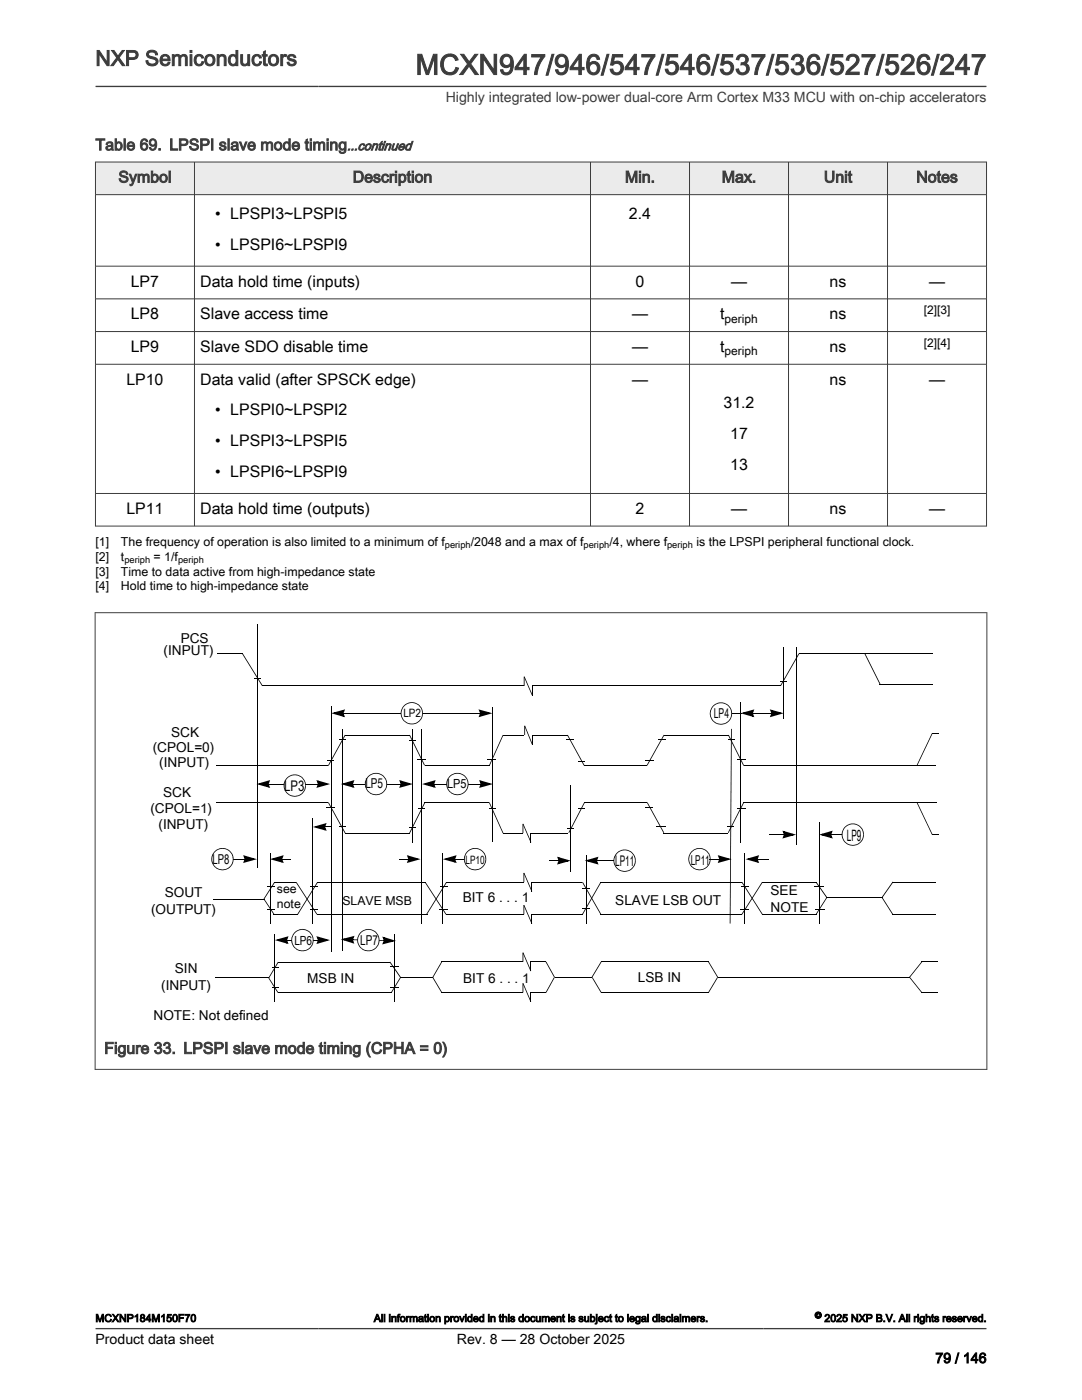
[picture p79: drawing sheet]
<svg xmlns="http://www.w3.org/2000/svg" width="216mm" height="279mm" viewBox="0 0 216 279" stroke-linecap="round" stroke-linejoin="round" font-family="sans-serif">
<defs><g id="words">
<text font-size="5.6" fill="#3c3c3c" x="82.9" y="14.9">MCXN947/946/547/546/537/536/527/526/247</text>
<text font-size="4.2" fill="#3c3c3c" x="19" y="13.1">NXP Semiconductors</text>
<g font-size="3.2" fill="#3c3c3c">
<text x="19" y="30">Table 69. LPSPI slave mode timing</text>
<text x="23.6" y="36.4">Symbol</text>
<text x="70.4" y="36.4">Description</text>
<text x="124.7" y="36.4">Min.</text>
<text x="144" y="36.4">Max.</text>
<text x="164.4" y="36.4">Unit</text>
<text x="182.8" y="36.4">Notes</text>
<text x="20.8" y="210.3">Figure 33. LPSPI slave mode timing (CPHA = 0)</text>
</g>
<g font-size="3.2">
<text x="43" y="43.7">• LPSPI3~LPSPI5</text>
<text x="125.5" y="43.7">2.4</text>
<text x="43" y="49.8">• LPSPI6~LPSPI9</text>
<text x="26.1" y="57.2">LP7</text>
<text x="40" y="57.2">Data hold time (inputs)</text>
<text x="126.8" y="57.2">0</text>
<text x="145.9" y="57.2">—</text>
<text x="165.5" y="57.2">ns</text>
<text x="185.4" y="57.2">—</text>
<text x="26.1" y="63.7">LP8</text>
<text x="40" y="63.7">Slave access time</text>
<text x="126.1" y="63.7">—</text>
<text x="143.7" y="63.7">t</text>
<text x="165.5" y="63.7">ns</text>
<text x="26.1" y="70.3">LP9</text>
<text x="40" y="70.3">Slave SDO disable time</text>
<text x="126.1" y="70.3">—</text>
<text x="143.7" y="70.3">t</text>
<text x="165.5" y="70.3">ns</text>
<text x="25.2" y="76.8">LP10</text>
<text x="40" y="76.8">Data valid (after SPSCK edge)</text>
<text x="126.1" y="76.8">—</text>
<text x="165.5" y="76.8">ns</text>
<text x="185.4" y="76.8">—</text>
<text x="43" y="82.9">• LPSPI0~LPSPI2</text>
<text x="144.4" y="81.4">31.2</text>
<text x="43" y="89.1">• LPSPI3~LPSPI5</text>
<text x="145.7" y="87.6">17</text>
<text x="43" y="95.2">• LPSPI6~LPSPI9</text>
<text x="145.7" y="93.7">13</text>
<text x="25.2" y="102.6">LP11</text>
<text x="40" y="102.6">Data hold time (outputs)</text>
<text x="126.8" y="102.6">2</text>
<text x="145.9" y="102.6">—</text>
<text x="165.5" y="102.6">ns</text>
<text x="185.4" y="102.6">—</text>
</g>
<text font-size="3.1" x="169" y="167.8">LP9</text>
<g font-size="2.9">
<text x="56.7" y="157.8">LP3</text>
<text x="122.8" y="172.8">LP11</text>
</g>
<text font-size="2.8" fill="#3c3c3c" x="88.9" y="20.4">Highly integrated low-power dual-core Arm Cortex M33 MCU with on-chip accelerators</text>
<g font-size="2.8">
<text x="19" y="268.1">Product data sheet</text>
<text x="91.2" y="268.1">Rev. 8 — 28 October 2025</text>
<text x="186.6" y="272">79 / 146</text>
</g>
<g font-size="2.7">
<text x="32.7" y="130.7">(INPUT)</text>
<text x="36.1" y="128.3">PCS</text>
<text x="142.4" y="143.3">LP4</text>
<text x="34.2" y="147">SCK</text>
<text x="30.5" y="150">(CPOL=0)</text>
<text x="31.8" y="153.1">(INPUT)</text>
<text x="32.6" y="159">SCK</text>
<text x="72.9" y="157.4">LP5</text>
<text x="30" y="162.2">(CPOL=1)</text>
<text x="31.6" y="165.4">(INPUT)</text>
<text x="42.4" y="172.4">LP8</text>
<text x="137.8" y="172.7">LP11</text>
<text x="32.9" y="179">SOUT</text>
<text x="153.8" y="178.6">SEE</text>
<text x="30.1" y="182.4">(OUTPUT)</text>
<text x="92.3" y="180.1">BIT 6 . . . 1</text>
<text x="122.8" y="180.5">SLAVE LSB OUT</text>
<text x="153.8" y="182">NOTE</text>
<text x="71.9" y="188.6">LP7</text>
<text x="32.2" y="197.5">(INPUT)</text>
<text x="34.9" y="194.1">SIN</text>
<text x="61.3" y="196.2">MSB IN</text>
<text x="92.4" y="196.2">BIT 6 . . . 1</text>
<text x="127.3" y="196">LSB IN</text>
<text x="30.6" y="203.6">NOTE: Not defined</text>
</g>
<text font-size="2.6" fill="#3c3c3c" x="69.3" y="30">...continued</text>
<g font-size="2.5">
<text x="19" y="108.9">[1]</text>
<text x="19.1" y="111.9">[2]</text>
<text x="24.1" y="108.9">The frequency of operation is also limited to a minimum of f</text>
<text x="24.1" y="111.9">t</text>
<text x="30.7" y="111.9">= 1/f</text>
<text x="93.9" y="108.9">/2048 and a max of f</text>
<text x="121.6" y="108.9">/4, where f</text>
<text x="139" y="108.9">is the LPSPI peripheral functional clock.</text>
<text x="19.1" y="117.8">[4]</text>
<text x="19.1" y="114.9">[3]</text>
<text x="24.1" y="114.9">Time to data active from high-impedance state</text>
<text x="24.1" y="117.8">Hold time to high-impedance state</text>
<text x="89.2" y="157.2">LP5</text>
<text x="58.7" y="188.6">LP6</text>
</g>
<g font-size="2.4">
<text x="144.6" y="64.4">periph</text>
<text x="184.3" y="62.7">[2][3]</text>
<text x="144.6" y="70.9">periph</text>
<text x="184.3" y="69.2">[2][4]</text>
<text x="55.3" y="178.2">see</text>
<text x="55.3" y="181.3">note</text>
<text x="68.3" y="180.5">SLAVE MSB</text>
</g>
<g font-size="2.3">
<text x="80.5" y="143.1">LP2</text>
<text x="92.9" y="172.5">LP10</text>
</g>
<g font-size="2.1">
<text x="19" y="263.8">MCXNP184M150F70</text>
<text x="74.6" y="263.8">All information provided in this document is subject to legal disclaimers.</text>
<text x="164.5" y="263.8">2025 NXP B.V. All rights reserved.</text>
</g>
<g font-size="1.9">
<text x="24.8" y="112.4">periph</text>
<text x="35.5" y="112.4">periph</text>
<text x="88.8" y="109.4">periph</text>
<text x="116.4" y="109.4">periph</text>
<text x="133.1" y="109.4">periph</text>
</g>
<text font-size="1.8" x="162.6" y="263.1">©</text>
</g></defs>
<path d="M19 32.3h177.8v6.5h-177.8z" fill-rule="evenodd" fill="#ebebeb"/>
<g fill="none" stroke="#3c3c3c" stroke-width=".2">
<path d="M19 38.8h177.9M19 32.3h177.9M19 32.3v72.8M38.8 32.3v72.8M117.8 32.3v72.8M137.6 32.3v72.8M157.3 32.3v72.8M177.1 32.3v72.8M196.8 32.3v72.8M19 53.1h177.9M19 59.6h177.9M19 66.2h177.9"/>
<path d="M19 72.7h177.9M19 98.5h177.9M19 105h177.9"/>
</g>
<path d="M68.4 142.3h.3v.1h-.3zM66.1 142.3l2.7-.7-.2 .4-1.8 .5-.1-.3 1.9 .5-.1 .3-.3-.6 .3-.1 .3 .8zM68.6 142.3l.1 .1zM68.4 141.8l.3 .1-.2 .5h-.3zM95.6 142.3h.4v.1h-.4zM95.8 142.3h.4l-.3 .6-.3-.1zM95.5 141.6l2.8 .7-2.8 .8 .2-.4 1.9-.5 .1 .3-2-.5 .1-.3 .3 .6-.3 .1zM145 142.3l.1 .2zM48.6 171.4h.4v.1h-.4zM48.8 171.4l.4 .1-.2 .5-.4-.1zM48.6 171.4l.1 .1zM48.5 170.7l2.8 .8-2.8 .7 .3-.4 1.8-.5 .1 .3-1.9-.5 .1-.3 .2 .6-.3 .1z" fill="#000"/>
<path d="M52.3 136.9h103.4M68.7 142.3h27M82.3 145.5v22.6M98.2 141.2v26.9M145.1 142.4h2.8M46.4 171.5h2.2M88.4 170.2v14.1" fill="none" stroke="#000" stroke-width=".2"/>
<path d="M66.7 142.3l1.9-.5-.2 .5 .2 .6zM95.8 141.8l1.8 .5-1.8 .6 .2-.6zM48.8 170.9l1.8 .6-1.8 .5 .2-.5z" fill="#000"/>
<circle cx="82.2" cy="142.3" r="2.14" fill="#fff"/>
<path d="M80.9 143.9l.3 .3 .8 .2 1.2-.2 .7-.7 .3-.5v-.7h.2a2.19 2.19 0 0 1-1.3 2.1 2.19 2.19 0 0 1-2.3-.3zM80.6 140.8a2.15 2.15 0 0 1 2.3-.6 2.2 2.2 0 0 1 1.5 2.1h-.2l-.2-.9-.7-.8-1.1-.3-1 .2-.8 .7-.3 1 .1 .8 .2 .5 .5 .4-.1 .2a2.15 2.15 0 0 1-.8-2.4zM79.6 171.4h1.7v.1h-1.7zM81.3 171.4h.4v.1h-.4zM81.3 171.4l.1 .1zM81.5 171.4l.3 .1-.2 .5-.3-.1zM81.2 170.7l2.7 .8-2.7 .7 .2-.4 1.8-.5 .1 .3-1.9-.5 .1-.3 .3 .6-.3 .1zM90.6 171.4h.4v.1h-.4zM88.4 171.5l2.7-.8-.2 .4-1.9 .5-.1-.3 2 .5-.1 .3-.3-.6 .3-.1 .3 .8zM90.9 171.4h1.8v.1h-1.8zM90.7 170.9l.3 .1-.2 .5h-.3zM92.7 171.4v.1z" fill="#000"/>
<path d="M54 170.2v14.1" fill="none" stroke="#000" stroke-width=".2"/>
<path d="M81.5 170.9l1.8 .6-1.8 .5 .2-.5zM89 171.5l1.8-.6-.2 .6 .2 .5z" fill="#000"/>
<circle cx="94.8" cy="171.5" r="2.15" fill="#fff"/>
<g fill="#000">
<path d="M93.5 173.1l.7 .3 .6 .1 1-.2 .8-.8 .3-1h.1a2.21 2.21 0 0 1-2.6 2.1l-.8-.3-.2-.1zM93.2 169.9l1.2-.6a2.28 2.28 0 0 1 2 .6l.4 .5 .2 1.1h-.1l-.1-.6-.5-.9-.9-.5h-1.2l-.9 .5-.3 .5-.3 .7 .3 1.2 .5 .7-.1 .1-.2-.2a2.33 2.33 0 0 1-.6-1.8l.2-.8zM53.6 195.2l.1-.1 1.8 2.9-.1 .1zM55.4 192h.2l-1.9 3.2-.1-.1zM57.1 187.5h.3v.2h-.3zM54.8 187.6l2.8-.8-.3 .5-1.8 .5-.1-.3 1.9 .5-.1 .3-.3-.6 .4-.1 .3 .8zM57.4 187.5v.2zM57.1 187l.3 .2-.1 .5h-.4zM63.2 187.5h.4v.2h-.4zM63.4 187.6h.4l-.2 .6-.3-.1zM63.1 186.8l2.7 .8-2.7 .8 .3-.4 1.8-.5 .1 .3-1.9-.5 .1-.4 .3 .7-.4 .1zM77.7 192l.2-.1 2.1 3.1-.1 .1z"/>
<path d="M79.9 195l.1 .1-1.8 3-.2-.1z"/>
</g>
<path d="M51.5 124.6v48.7M54.8 186.5v13.4M57.4 187.6h5.9" fill="none" stroke="#000" stroke-width=".2"/>
<path d="M55.5 187.6l1.8-.5-.2 .5 .2 .5zM63.4 187.1l1.8 .5-1.8 .5 .2-.5z" fill="#000"/>
<circle cx="60.3" cy="187.6" r="2.14" fill="#fff"/>
<path d="M54.2 192.9h1.4v.2h-1.4zM54.2 196.9h1.4v.2h-1.4zM59.1 189.2l1 .5 1.2-.2 .9-.9 .2-1h.2l-.1 .7-.6 .9a2.23 2.23 0 0 1-2.9 .1zM58.8 186.1a2.15 2.15 0 0 1 2.2-.6l.8 .4 .5 .7 .3 1h-.2l-.2-1-.7-.7-1.1-.3-1 .2-.6 .5-.5 .9v.9l.3 .7 .5 .4-.1 .1-.6-.6-.3-1.1 .1-.6zM68 187.5l2.7-.7-.2 .4-1.8 .5-.1-.4 1.9 .6-.1 .3-.3-.6 .3-.1 .3 .8zM70.5 187.5l.1 .1zM70.3 187.5h.3v.1h-.3zM70.3 187l.3 .1-.2 .5h-.3zM76.4 187.6h.4v.2h-.4zM76.6 187.7h.3l-.2 .6-.3-.1zM76.4 187.6l.1 .2zM76.3 186.9l2.7 .9-2.7 .7 .2-.4 1.8-.5 .2 .3-2-.6 .1-.3 .3 .7-.3 .1z" fill="#000"/>
<path d="M78.7 186.5v13.4" fill="none" stroke="#000" stroke-width=".2"/>
<path d="M68.6 187.5l1.9-.5-.2 .5 .1 .6zM76.6 187.2l1.8 .6-1.8 .4 .2-.5z" fill="#000"/>
<path d="M70.6 187.6h5.8" fill="none" stroke="#000" stroke-width=".31"/>
<circle cx="73.5" cy="187.6" r="2.14" fill="#fff"/>
<g fill="#000">
<path d="M84.8 176.1l.1-.1 4.2 6.4-.2 .1zM87.8 176.9h1.5v.2h-1.5zM89 176l.2 .1-4 6.4-.1-.1zM116.2 176.1l.1-.1 3.7 6.4-.2 .1zM119.8 176l.2 .1-3.7 6.4-.1-.1zM72.2 189.2l1.1 .5 1.2-.2 .8-.9 .3-1h.1l-.1 .7-.5 .9a2.23 2.23 0 0 1-3 .1zM71.9 186.1a2.15 2.15 0 0 1 2.3-.6l.7 .4 .6 .7 .2 1h-.1l-.3-1-.6-.7-1.2-.3-1 .2-.6 .5-.4 .9v.9l.3 .7 .4 .4-.1 .1a2.19 2.19 0 0 1-.2-3.2zM77.8 192.8h1.7v.2h-1.7zM77.9 197.1h1.7v.1h-1.7zM86.3 195.1l.1-.1 1.8 3-.1 .1zM87.6 181.5h1.7v.1h-1.7zM88.1 191.9l.1 .1-1.8 3.1-.1-.1z"/>
<path d="M108.9 192l.1-.1 1.7 3.1-.1 .1zM110.6 195l.1 .1-1.7 3-.1-.1zM118.1 195.1l.1-.1 1.8 3-.1 .1zM119.9 191.9l.1 .1-1.8 3.1-.1-.1zM141.3 192l.1-.1 1.9 3.1-.2 .1zM143.1 195l.2 .1-1.9 3-.1-.1zM147.7 181.5h1.7v.1h-1.7z"/>
</g>
<g fill="none" stroke="#000" stroke-width=".2">
<path d="M54.8 176.1h4.3M89.1 176.1h27.1M119.9 176.1h28.1M42.9 195h10.8M54.5 182.5h4.9M55.4 192h22.4M55.4 198.1h22.7M79.9 195.1h6.4M88.1 192h20.8M88.1 198.1h20.8M89 182.5h27.2M110.8 195.1h7.4"/>
<path d="M119.9 182.5h28.1M119.9 192h21.5M119.9 198.1h21.5M143.2 195h38.3"/>
</g>
<circle cx="139.6" cy="171.5" r="2.14" fill="#fff"/>
<g fill="#000">
<path d="M65.3 151.6h1.4v.2h-1.4zM68.8 146.6l.1 .1-3.3 6.1h-.2zM67.7 147.6h1.3v.1h-1.3zM81.7 147.7h1.3v.1h-1.3zM81.7 146.7l.1-.1 3 6.1-.2 .1zM83.3 151.5h1.7v.2h-1.7zM86.5 156.4h.3v.2h-.3zM84.2 156.5l2.7-.8-.2 .4-1.8 .5-.1-.3 1.9 .5-.1 .3-.3-.6 .3-.1 .4 .9zM86.5 155.9l.3 .1-.2 .5h-.3zM95.7 156.4h.4v.2h-.4zM95.9 156.4l.4 .1-.3 .5-.3-.1zM95.6 155.7l2.8 .8-2.8 .8 .2-.5 1.9-.5 .1 .3-2-.5 .1-.3 .3 .6-.3 .1z"/>
<path d="M97.3 151.5h1.7v.2h-1.7zM100.3 146.7h.2l-2.8 6.1h-.1zM113.2 146.7l.1-.1 3.3 6.1-.1 .1zM128.8 151.6h1.7v.2h-1.7zM132.4 146.6l.2 .1-3.4 6.1-.2-.1zM138.3 173.1l.7 .3 .6 .1 1-.2 .8-.8 .2-1h.2a2.21 2.21 0 0 1-1.3 2 2.21 2.21 0 0 1-2.3-.3zM138 169.9l.5-.4 .6-.2a2.2 2.2 0 0 1 2.3 .9l.3 .6 .1 .7h-.2v-.6l-.5-.9-.9-.5h-1.2l-.9 .5-.5 .8-.1 .7 .3 1 .5 .6-.1 .1a2.19 2.19 0 0 1-.2-3.3z"/>
</g>
<path d="M145.8 145.5v38.8" fill="none" stroke="#000" stroke-width=".43"/>
<path d="M43.2 152.8h22.3M66.1 140.9v48.9M68.3 145.6v44.2M68.9 146.7h12.8M84.8 152.8h12.8M86.8 156.5h9M100.4 146.7h12.8M116.5 152.7h12.6M132.5 146.7h12.8" fill="none" stroke="#000" stroke-width=".2"/>
<path d="M84.8 156.5l1.8-.6-.1 .6 .1 .5zM95.9 155.9l1.8 .6-1.8 .5 .2-.5z" fill="#000"/>
<circle cx="91.3" cy="156.5" r="2.15" fill="#fff"/>
<path d="M70.3 156.4h.3v.2h-.3zM68 156.5l2.7-.8-.2 .4-1.8 .5-.1-.3 1.9 .5-.1 .3-.3-.6 .3-.1 .3 .9zM70.3 155.9l.3 .1-.2 .5h-.3zM79.8 156.4h.3v.2h-.3zM80 156.4l.3 .1-.2 .5-.3-.1zM79.7 155.7l2.7 .8-2.7 .8 .2-.5 1.8-.5 .1 .3-1.9-.5 .1-.3 .3 .6-.3 .1zM90 158.1l.7 .4h.6l1-.2 .8-.8 .2-1h.2a2.23 2.23 0 0 1-3.5 1.8l-.1-.1zM89.7 154.9a2.24 2.24 0 0 1 3.1 0l.4 .5 .3 1.1h-.2v-.6l-.6-.9-.8-.5h-1.3l-.8 .5-.4 .5-.2 .8 .2 1.2 .6 .6-.1 .1-.2-.2a2.33 2.33 0 0 1-.6-1.7l.2-.9z" fill="#000"/>
<path d="M68.6 156.5l1.8-.6-.1 .6 .1 .5zM79.9 155.9l1.9 .6-1.9 .5 .2-.5z" fill="#000"/>
<path d="M70.5 156.5h9.3" fill="none" stroke="#000" stroke-width=".2"/>
<circle cx="75" cy="156.5" r="2.14" fill="#fff"/>
<g fill="#000">
<path d="M73.7 158.1l.7 .4h.6l1-.2 .9-.8 .2-1h.1v.6l-.6 .9a2.21 2.21 0 0 1-3 .2zM73.5 154.9a2.26 2.26 0 0 1 3.1 0l.6 .9v.7h-.1l-.1-.6-.5-.9-.8-.5h-1.3l-.8 .5-.5 .8-.1 .7 .2 1 .5 .6-.1 .1a2.19 2.19 0 0 1-.1-3.3zM131.3 147.5h1.5v.2h-1.5zM145.3 147.5h1.2v.2h-1.2zM145.3 146.7l.1-.1 3.1 6.2h-.2zM52.6 179.5l.1-.1 2.1 3-.2 .1zM53.4 176.9h1.5v.2h-1.5zM56.1 171.4h.4v.1h-.4zM53.9 171.5l2.7-.8-.2 .4-1.9 .5-.1-.3 2 .5-.1 .3-.3-.6 .3-.1 .3 .8zM56.4 171.4h1.5v.1h-1.5zM56.2 170.9l.3 .1-.2 .5h-.3zM65.2 161h1.7v.1h-1.7z"/>
<path d="M65.4 160.2l.2-.1 3.3 6.1-.1 .1zM67.7 164.9h1.3v.2h-1.3zM81.6 165.1h1.4v.2h-1.4zM84.7 160.1l.2 .1-3.1 6.1-.1-.1zM83.5 161.2h1.2v.2h-1.2zM97.6 161.2h1.2v.2h-1.2zM97.6 160.2l.1-.1 2.8 6.1-.2 .1zM116.6 160.1l.1 .1-3.1 6h-.2zM128.8 161h1.5v.1h-1.5zM129.1 160.2l.1-.1 3.3 6.1h-.1zM131 165h1.8v.1h-1.8zM141.6 171.4h1.8v.1h-1.8z"/>
<path d="M143.3 171.4h.4v.1h-.4zM143.5 171.4l.4 .1-.2 .5-.4-.1zM143.2 170.7l2.8 .8-2.8 .7 .3-.4 1.8-.5 .1 .3-1.9-.5 .1-.3 .3 .6-.4 .1zM145.2 164.9h1.3v.2h-1.3zM148.3 160.1l.2 .1-3.1 6h-.2zM151 171.4h.4v.1h-.4zM148.8 171.5l2.7-.8-.3 .4-1.8 .5-.1-.3 1.9 .5-.1 .3-.3-.6 .4-.1 .3 .8zM151 170.9l.4 .1-.2 .5h-.4zM53.3 181.5h1.4v.1h-1.4zM152 176l.2 .1-4.1 6.4-.1-.1z"/>
</g>
<path d="M54.5 171.5l1.8-.6-.2 .6 .2 .5zM143.5 170.9l1.8 .6-1.8 .5 .2-.5zM149.4 171.5l1.8-.6-.2 .6 .2 .5z" fill="#000"/>
<path d="M84.2 145.5v38.8M148.4 152.7h38.2M43.2 160.1h22.3M68.9 166.3h12.8M84.7 160.1h12.9M100.4 166.3h12.9M116.6 160.1h12.5M132.4 166.3h12.9M148.4 160.1h38.5M148.6 170.2v14.1M151.3 171.5h2.1" fill="none" stroke="#000" stroke-width=".2"/>
<path d="M104.5 181.9h1.6v1.2h-1.6z" fill="#fff"/>
<path d="M104.5 180.6h.1l-.1 .1 .1-.1v1.9h-.1zM104.5 180.7l.1-.1 1.6 3.7h-.2h.2l-.1 .1zM106 182.5h.2v1.8h-.2z" fill="#000"/>
<path d="M104.5 175.4h1.6v1.3h-1.6z" fill="#fff"/>
<path d="M104.5 174.2h.1l-.1 .1 .1-.1v1.9h-.1zM104.5 174.3l.1-.1 1.6 3.7h-.2h.2h-.1zM106 176.1h.2v1.8h-.2z" fill="#000"/>
<path d="M104.3 191.3h1.6v1.3h-1.6z" fill="#fff"/>
<path d="M104.3 190.1h.1l-.1 .1 .1-.1v1.9h-.1zM104.3 190.2l.1-.1 1.6 3.7h-.2h.2h-.1zM105.8 192h.2v1.8h-.2z" fill="#000"/>
<path d="M104.3 197.5h1.6v1.2h-1.6z" fill="#fff"/>
<path d="M104.3 196.2h.1l-.1 .1 .1-.1v1.9h-.1zM104.3 196.3l.1-.1 1.6 3.7h-.2h.2l-.1 .1zM105.8 198.1h.2v1.8h-.2z" fill="#000"/>
<path d="M104.3 165.7h1.6v1.2h-1.6z" fill="#fff"/>
<path d="M104.3 164.4h.1l-.1 .1 .1-.1v1.9h-.1zM104.3 164.5l.1-.1 1.6 3.7h-.1h.1h-.1zM105.9 166.3h.1v1.8h-.1z" fill="#000"/>
<path d="M104.7 146.1h1.5v1.2h-1.5z" fill="#fff"/>
<path d="M104.6 144.9l.2-.1-.2 .1h.2v1.8h-.2zM104.6 144.9l.2-.1 1.5 3.7h-.2h.2l-.2 .1zM106.1 146.7h.2v1.8h-.2z" fill="#000"/>
<path d="M104.6 136.3h1.6v1.2h-1.6z" fill="#fff"/>
<g fill="#000">
<path d="M48.3 130.5l.2-.1 3.9 6.4-.1 .1zM50.7 135.3h1.4v.1h-1.4zM104.5 135h.2l-.2 .1 .2-.1v1.9h-.2zM104.5 135.1l.2-.1 1.6 3.7h-.2h.2l-.2 .1zM106.1 136.9h.2v1.8h-.2zM159.3 130.4l.2 .1-3.7 6.4-.1-.1zM53.4 156.4h.4v.2h-.4zM51.2 156.5l2.7-.8-.2 .4-1.9 .5-.1-.3 2 .5-.1 .3-.3-.6 .3-.1 .3 .9zM53.4 155.9l.4 .1-.2 .5h-.3zM63.2 156.4h.4v.2h-.4zM63.4 156.4l.4 .1-.2 .5-.3-.1zM63.1 155.7l2.8 .8-2.8 .8 .3-.5 1.8-.5 .1 .3-1.9-.5 .1-.3 .3 .6-.4 .1z"/>
<path d="M54.7 176l.2 .1-2.2 3.4-.1-.1zM147.8 176.9h1.6v.2h-1.6zM148 176.1l.1-.1 4.1 6.4-.2 .1z"/>
</g>
<path d="M43.4 130.5h5.1M53.7 156.5h9.6M152 182.5h10.9" fill="none" stroke="#000" stroke-width=".2"/>
<path d="M51.8 156.5l1.8-.6-.2 .6 .2 .5zM63.4 155.9l1.8 .6-1.8 .5 .2-.5z" fill="#000"/>
<circle cx="58.8" cy="156.8" r="2.14" fill="#fff"/>
<path d="M155.7 135.9h1.3v.1h-1.3zM172.5 130.5l.1-.1 3.1 6.1-.1 .1zM57.5 158.4l.7 .4h.6l1-.2 .8-.8 .3-1h.1v.7l-.6 .9a2.21 2.21 0 0 1-3 .1zM57.3 155.2a2.26 2.26 0 0 1 3.1 0l.6 .9v.7h-.1l-.1-.6-.5-.9-.8-.5h-1.3l-.8 .5-.5 .8-.1 .7 .2 1 .5 .6-.1 .1a2.19 2.19 0 0 1-.1-3.3zM147.1 151.5h1.7v.2h-1.7zM150 142.3h.4v.1h-.4zM147.7 142.3l2.8-.7-.2 .4-1.9 .5-.1-.3 2 .5-.1 .3-.3-.6 .3-.1 .3 .8zM150.1 141.8l.3 .1-.2 .5h-.3zM153.7 142.3h.4v.1h-.4zM153.9 142.3h.4l-.2 .6-.4-.1zM153.6 141.6l2.8 .7-2.8 .8 .3-.4 1.8-.5 .1 .3-1.9-.5 .1-.3 .3 .6-.4 .1zM147.1 161.2h1.6v.2h-1.6z" fill="#000"/>
<path d="M156.3 129.1v14.3M158.8 129.1v39.4M159.4 130.5h26.7M175.5 136.6h10.6M147.8 140.2v28M150.3 142.3h3.5" fill="none" stroke="#000" stroke-width=".2"/>
<path d="M148.4 142.3l1.8-.5-.2 .5 .2 .6zM153.9 141.8l1.8 .5-1.8 .6 .2-.6z" fill="#000"/>
<circle cx="44.4" cy="171.5" r="2.15" fill="#fff"/>
<path d="M186 146.3l.1 .1-3.1 6.4-.1-.1zM185.9 146.2h1.4v.2h-1.4zM43.1 173.1l.7 .3 .6 .1 1-.2 .7-.7 .4-1.1h.1a2.21 2.21 0 0 1-1.3 2 2.21 2.21 0 0 1-2.3-.3zM42.8 169.9a2.2 2.2 0 0 1 3.2 0l.5 .7 .1 .9h-.1l-.4-1.2-.9-.7-1-.2-.8 .2-.5 .4-.5 .8-.1 .9 .4 .9 .4 .5-.1 .1-.7-.9-.1-.6 .1-1.1z" fill="#000"/>
<circle cx="143.8" cy="142.4" r="2.14" fill="#fff"/>
<g fill="#000">
<path d="M113 147.5h1.5v.2h-1.5zM115.4 151.8h1.2v.2h-1.2zM142.6 144l.7 .4 .5 .1 1.1-.3 .8-.8 .2-1h.2a2.21 2.21 0 0 1-1.3 2 2.21 2.21 0 0 1-2.3-.3zM142.3 140.8l.5-.4 .6-.2a2.2 2.2 0 0 1 2.3 1l.3 .5 .1 .7h-.2l-.1-.6-.5-.9-.8-.5h-1.3l-.8 .5-.5 .9-.1 .6 .3 1 .5 .6-.1 .1a2.19 2.19 0 0 1-.2-3.3zM113.2 165.3h1.3v.1h-1.3zM114.5 165.3l.1 .1zM115.3 161.3h1.3v.2h-1.3zM116.2 177.2h1.3v.2h-1.3zM116.6 161.3l.1 .2zM116.8 170.8l.2 .1zM117.5 177.2l.1 .2zM162.8 176.1l.1-.1 2.2 3.1-.2 .1z"/>
<path d="M182.9 160.2l.1-.1 3.1 6.4-.1 .1zM185.9 166.5h1.4v.2h-1.4zM116.2 181.2h1.3v.1h-1.3zM117.5 181.2l.1 .1zM164.9 179.1l.2 .1-2.2 3.3-.1-.1z"/>
</g>
<path d="M113.9 156.8v17.2M116.9 170.9v13.5M178 176.1h8.8M178 182.5h8.8" fill="none" stroke="#000" stroke-width=".2"/>
<circle cx="124.6" cy="171.8" r="2.15" fill="#fff"/>
<g fill="#000">
<path d="M52.7 179.3v.2zM109.5 171.7h1.8v.2h-1.8zM111.3 171.7h.3v.2h-.3zM111.3 171.7v.2zM111.5 171.7l.3 .1-.2 .5-.3-.1zM111.2 171l2.7 .8-2.7 .7 .2-.4 1.8-.5 .1 .3-1.9-.5 .1-.3 .3 .6-.3 .1zM118.9 171.7h.4v.2h-.4zM116.7 171.8l2.7-.8-.2 .4-1.9 .5-.1-.3 2 .5-.1 .3-.3-.6 .3-.1 .3 .8zM119 171.2l.3 .1-.2 .5h-.3zM122.4 171.7l.1 .2zM123.3 173.4l.7 .3 .6 .1 1-.2 .8-.7 .3-1.1h.2a2.21 2.21 0 0 1-1.3 2 2.21 2.21 0 0 1-2.4-.3zM123.1 170.2a2.2 2.2 0 0 1 3.1 0l.5 .7 .2 .9h-.2l-.3-1.2-.6-.6-1-.3-.8 .1-.5 .2-.6 .6-.3 .9 .1 1.1 .6 .8-.1 .1-.4-.5a2.15 2.15 0 0 1 .3-2.8z"/>
<path d="M152 176l.1 .1zM153.6 166.5v.2zM156.2 166.5h.4v.2h-.4zM156.4 166.5l.4 .1-.2 .5-.4-.1zM156.1 165.8l2.8 .8-2.8 .7 .3-.4 1.8-.5 .1 .3-1.9-.5 .1-.3 .3 .6-.4 .1zM162.4 176.9l.1 .2zM162.5 176.9h1.9v.2h-1.9zM165.7 166.5h.4v.2h-.4zM163.4 166.6l2.8-.8-.3 .4-1.8 .5-.1-.3 1.9 .5-.1 .3-.3-.6 .4-.1 .3 .8zM165.7 166l.3 .1-.1 .5h-.4zM169 166.5v.2zM175.9 179.1l.1 .1z"/>
<path d="M178.1 176l.1 .1-2.1 3.1-.2-.1zM176 179l.1 .2zM175.9 179.1h.2zM175.9 179.2l.2-.1 2.1 3.3-.1 .1zM178.1 176l.1 .1zM162.8 181.5v.1zM162.8 181.5h1.6v.1h-1.6zM163.4 184.3l.1 .1zM178.1 182.5h.2zM181.4 195l.1 .1zM181.4 195h.2zM181.4 195.1l.2-.1 2.4 3-.1 .1z"/>
<path d="M183.9 191.9v.1zM183.9 198v.2zM183.9 191.9l.1 .1zM183.9 191.9l.1 .1-2.4 3.1-.2-.1zM183.9 198.1h.1z"/>
</g>
<path d="M111.4 171.2l1.9 .6-1.9 .5 .2-.5zM117.3 171.8l1.8-.6-.2 .6 .2 .5zM156.4 166l1.8 .6-1.8 .5 .2-.5zM164.1 166.6l1.8-.6-.2 .6 .2 .5z" fill="#000"/>
<path d="M42.5 179.4h10.2M119.2 171.8h3.2M152.1 176.1h10.8M153.6 166.6h2.7M163.4 164v20.3M164.9 179.1h11.1M166 166.6h3M183.9 192h3.2M183.9 198.1h3.2" fill="none" stroke="#000" stroke-width=".2"/>
<circle cx="170.2" cy="166.6" r="2.15" fill="#fff"/>
<path d="M59 176.1l.2-.1 4.1 6.4-.1 .1zM61.8 176.9h1.6v.2h-1.6zM63.3 176l.1 .1-3.9 6.4-.2-.1zM64.7 165h.4v.1h-.4zM62.4 165l2.8-.8-.3 .5-1.8 .5-.1-.3 1.9 .5-.1 .3-.3-.6 .3-.1 .4 .8zM65 165l.1 .1zM64.7 164.4l.4 .2-.3 .5h-.3zM65.1 165h.8v.1h-.8zM168.9 168.2l.7 .3 .6 .1 1-.2 .8-.8 .2-1h.2a2.23 2.23 0 0 1-1.3 2 2.23 2.23 0 0 1-2.3-.3zM168.6 165l.5-.4 .6-.2a2.2 2.2 0 0 1 2.3 .9l.3 .6 .1 .7h-.2l-.3-1.2-.7-.6-1.2-.3-1 .3-.6 .6-.3 .9 .1 .9 .7 1-.1 .1-.5-.5a2.17 2.17 0 0 1-.1-2.3zM61.8 181.5h1.6v.1h-1.6z" fill="#000"/>
<path d="M62.4 163.2v21.1M63.4 176.1h21.7M63.4 182.5h22" fill="none" stroke="#000" stroke-width=".2"/>
<path d="M63.1 165l1.8-.5-.2 .5 .2 .6z" fill="#000"/>
<path d="M18.9 122.3h178.1M19 122.2v91.3M196.9 122.2v91.3M18.9 213.4h178.1" fill="none" stroke="#3c3c3c" stroke-width=".2"/>
<path d="M19 17.3h177.8M19 265.2h177.8" fill="none" stroke="#3c3c3c" stroke-width=".26"/>
<path d="M18.7 269.3h14v4h-14z" fill="#fff"/>
<use href="#words"/>
</svg>
